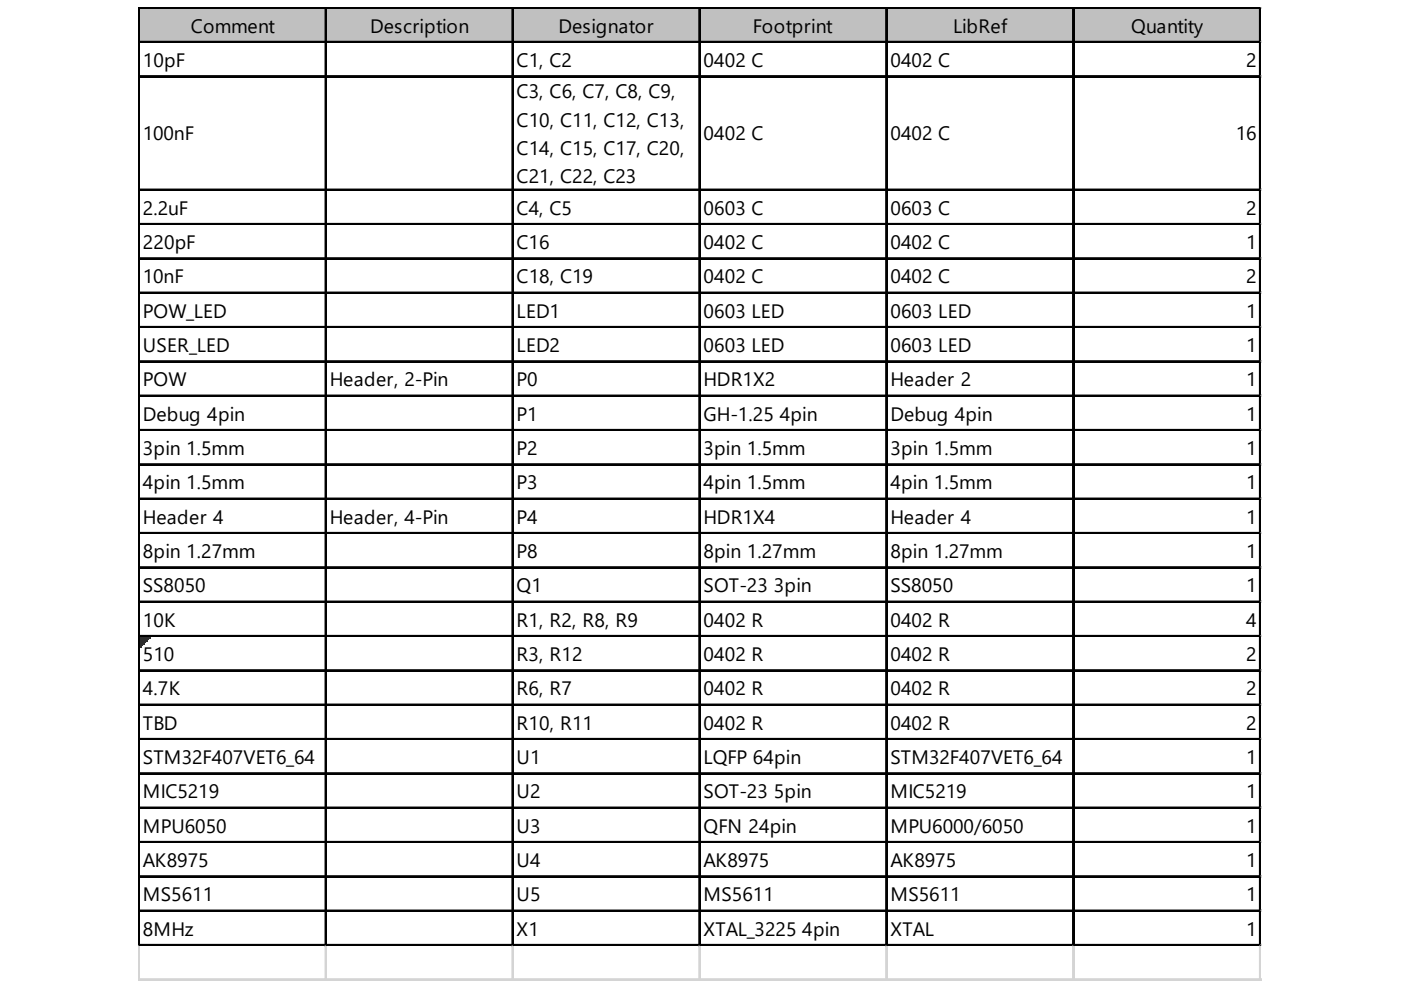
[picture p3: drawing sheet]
<svg xmlns="http://www.w3.org/2000/svg" width="297mm" height="210mm" viewBox="0 0 297 210" stroke-linecap="round" stroke-linejoin="round" font-family="sans-serif">
<defs><g id="words">
<g font-size="4.1">
<text x="40.4" y="6.9">Comment</text>
<text x="78.5" y="6.9">Description</text>
<text x="118.4" y="6.9">Designator</text>
<text x="159.6" y="6.9">Footprint</text>
<text x="202.1" y="6.9">LibRef</text>
<text x="239.8" y="6.9">Quantity</text>
<text x="30.3" y="14.2">10pF</text>
<text x="109.5" y="14.2">C1, C2</text>
<text x="149.2" y="14.2">0402 C</text>
<text x="188.8" y="14.2">0402 C</text>
<text x="264.2" y="14.2">2</text>
<text x="109.5" y="20.8">C3, C6, C7, C8, C9,</text>
<text x="30.3" y="29.7">100nF</text>
<text x="109.5" y="26.9">C10, C11, C12, C13,</text>
<text x="149.2" y="29.7">0402 C</text>
<text x="188.8" y="29.7">0402 C</text>
<text x="262" y="29.7">16</text>
<text x="109.5" y="32.9">C14, C15, C17, C20,</text>
<text x="109.5" y="38.9">C21, C22, C23</text>
<text x="30.3" y="45.5">2.2uF</text>
<text x="109.5" y="45.5">C4, C5</text>
<text x="149.2" y="45.5">0603 C</text>
<text x="188.8" y="45.5">0603 C</text>
<text x="264.2" y="45.5">2</text>
<text x="30.3" y="52.8">220pF</text>
<text x="109.5" y="52.8">C16</text>
<text x="149.2" y="52.8">0402 C</text>
<text x="188.8" y="52.8">0402 C</text>
<text x="264.2" y="52.8">1</text>
<text x="30.3" y="60.1">10nF</text>
<text x="109.5" y="60.1">C18, C19</text>
<text x="149.2" y="60.1">0402 C</text>
<text x="188.8" y="60.1">0402 C</text>
<text x="264.2" y="60.1">2</text>
<text x="30.3" y="67.4">POW_LED</text>
<text x="109.5" y="67.4">LED1</text>
<text x="149.2" y="67.4">0603 LED</text>
<text x="188.8" y="67.4">0603 LED</text>
<text x="264.2" y="67.4">1</text>
<text x="30.3" y="74.6">USER_LED</text>
<text x="109.5" y="74.6">LED2</text>
<text x="149.2" y="74.6">0603 LED</text>
<text x="188.8" y="74.6">0603 LED</text>
<text x="264.2" y="74.6">1</text>
<text x="30.3" y="81.9">POW</text>
<text x="69.9" y="81.9">Header, 2-Pin</text>
<text x="109.5" y="81.9">P0</text>
<text x="149.2" y="81.9">HDR1X2</text>
<text x="188.8" y="81.9">Header 2</text>
<text x="264.2" y="81.9">1</text>
<text x="30.3" y="89.2">Debug 4pin</text>
<text x="109.5" y="89.2">P1</text>
<text x="149.2" y="89.2">GH-1.25 4pin</text>
<text x="188.8" y="89.2">Debug 4pin</text>
<text x="264.2" y="89.2">1</text>
<text x="30.3" y="96.5">3pin 1.5mm</text>
<text x="109.5" y="96.5">P2</text>
<text x="149.2" y="96.5">3pin 1.5mm</text>
<text x="188.8" y="96.5">3pin 1.5mm</text>
<text x="264.2" y="96.5">1</text>
<text x="30.3" y="103.8">4pin 1.5mm</text>
<text x="109.5" y="103.8">P3</text>
<text x="149.2" y="103.8">4pin 1.5mm</text>
<text x="188.8" y="103.8">4pin 1.5mm</text>
<text x="264.2" y="103.8">1</text>
<text x="30.3" y="111">Header 4</text>
<text x="69.9" y="111">Header, 4-Pin</text>
<text x="109.5" y="111">P4</text>
<text x="149.2" y="111">HDR1X4</text>
<text x="188.8" y="111">Header 4</text>
<text x="264.2" y="111">1</text>
<text x="30.3" y="118.3">8pin 1.27mm</text>
<text x="109.5" y="118.3">P8</text>
<text x="149.2" y="118.3">8pin 1.27mm</text>
<text x="188.8" y="118.3">8pin 1.27mm</text>
<text x="264.2" y="118.3">1</text>
<text x="30.3" y="125.6">SS8050</text>
<text x="109.5" y="125.6">Q1</text>
<text x="149.2" y="125.6">SOT-23 3pin</text>
<text x="188.8" y="125.6">SS8050</text>
<text x="264.2" y="125.6">1</text>
<text x="30.3" y="132.9">10K</text>
<text x="109.5" y="132.9">R1, R2, R8, R9</text>
<text x="149.2" y="132.9">0402 R</text>
<text x="188.8" y="132.9">0402 R</text>
<text x="264.2" y="132.9">4</text>
<text x="30.3" y="140.2">510</text>
<text x="109.5" y="140.2">R3, R12</text>
<text x="149.2" y="140.2">0402 R</text>
<text x="188.8" y="140.2">0402 R</text>
<text x="264.2" y="140.2">2</text>
<text x="30.3" y="147.4">4.7K</text>
<text x="109.5" y="147.4">R6, R7</text>
<text x="149.2" y="147.4">0402 R</text>
<text x="188.8" y="147.4">0402 R</text>
<text x="264.2" y="147.4">2</text>
<text x="30.3" y="154.7">TBD</text>
<text x="109.5" y="154.7">R10, R11</text>
<text x="149.2" y="154.7">0402 R</text>
<text x="188.8" y="154.7">0402 R</text>
<text x="264.2" y="154.7">2</text>
<text x="30.3" y="162">STM32F407VET6_64</text>
<text x="109.5" y="162">U1</text>
<text x="149.2" y="162">LQFP 64pin</text>
<text x="188.8" y="162">STM32F407VET6_64</text>
<text x="264.2" y="162">1</text>
<text x="30.3" y="169.3">MIC5219</text>
<text x="109.5" y="169.3">U2</text>
<text x="149.2" y="169.3">SOT-23 5pin</text>
<text x="188.8" y="169.3">MIC5219</text>
<text x="264.2" y="169.3">1</text>
<text x="30.3" y="176.6">MPU6050</text>
<text x="109.5" y="176.6">U3</text>
<text x="149.2" y="176.6">QFN 24pin</text>
<text x="188.8" y="176.6">MPU6000/6050</text>
<text x="264.2" y="176.6">1</text>
<text x="30.3" y="183.8">AK8975</text>
<text x="109.5" y="183.8">U4</text>
<text x="149.2" y="183.8">AK8975</text>
<text x="188.8" y="183.8">AK8975</text>
<text x="264.2" y="183.8">1</text>
<text x="30.3" y="191.1">MS5611</text>
<text x="109.5" y="191.1">U5</text>
<text x="149.2" y="191.1">MS5611</text>
<text x="188.8" y="191.1">MS5611</text>
<text x="264.2" y="191.1">1</text>
<text x="30.3" y="198.4">8MHz</text>
<text x="109.5" y="198.4">X1</text>
<text x="149.2" y="198.4">XTAL_3225 4pin</text>
<text x="188.8" y="198.4">XTAL</text>
<text x="264.2" y="198.4">1</text>
</g>
</g></defs>
<path d="M29.6 1.8h237.8v7.3h-237.8z" fill="#c0c0c0"/>
<path d="M29.7 135.1h2.2M29.7 135.2h2.2M29.7 135.4h1.9" fill="none" stroke="#008000" stroke-width=".32"/>
<path d="M29.7 135.4h1.9v.3h-1.9z" fill="#008000"/>
<path d="M29.7 135.7h1.5" fill="none" stroke="#008000" stroke-width=".32"/>
<path d="M29.7 135.7h1.5v.3h-1.5z" fill="#008000"/>
<path d="M29.7 136h1.2" fill="none" stroke="#008000" stroke-width=".32"/>
<path d="M29.7 136h1.2v.3h-1.2z" fill="#008000"/>
<path d="M29.7 136.3h.9" fill="none" stroke="#008000" stroke-width=".32"/>
<path d="M29.7 136.3h.9v.4h-.9z" fill="#008000"/>
<path d="M29.7 136.7h.6" fill="none" stroke="#008000" stroke-width=".32"/>
<path d="M29.7 136.7h.6v.3h-.6z" fill="#008000"/>
<path d="M29.7 137h.3" fill="none" stroke="#008000" stroke-width=".32"/>
<path d="M29.7 137h.3v.3h-.3z" fill="#008000"/>
<g fill="none" stroke="#000" stroke-width=".32">
<path d="M29.3 1.5v199.1M29.5 1.5v199.1M29.7 1.5h237.7M29.7 1.7h237.7M29.7 8.8h237.7M29.7 9h237.7M29.7 16.1h237.7M29.7 16.2h237.7M69 1.8v198.8M69.1 1.8v198.8M108.6 1.8v198.8M108.7 1.8v198.8"/>
<path d="M148.2 1.8v198.8M148.4 1.8v198.8M187.8 1.8v198.8M188 1.8v198.8M227.5 1.8v198.8M227.6 1.8v198.8M267.1 1.8v198.8M267.2 1.8v198.8M29.7 40.1h237.7M29.7 40.3h237.7M29.7 47.4h237.7M29.7 47.6h237.7"/>
<path d="M29.7 54.7h237.7M29.7 54.9h237.7M29.7 62h237.7M29.7 62.1h237.7M29.7 69.3h237.7M29.7 69.4h237.7M29.7 76.5h237.7M29.7 76.7h237.7M29.7 83.8h237.7M29.7 84h237.7M29.7 91.1h237.7M29.7 91.2h237.7"/>
<path d="M29.7 98.4h237.7M29.7 98.5h237.7M29.7 105.6h237.7M29.7 105.8h237.7M29.7 112.9h237.7M29.7 113.1h237.7M29.7 120.2h237.7M29.7 120.4h237.7M29.7 127.5h237.7M29.7 127.6h237.7M29.7 134.8h237.7M29.7 134.9h237.7"/>
<path d="M29.7 142h237.7M29.7 142.2h237.7M29.7 149.3h237.7M29.7 149.5h237.7M29.7 156.6h237.7M29.7 156.8h237.7M29.7 163.9h237.7M29.7 164h237.7M29.7 171.2h237.7M29.7 171.3h237.7M29.7 178.4h237.7M29.7 178.6h237.7"/>
<path d="M29.7 185.7h237.7M29.7 185.9h237.7M29.7 193h237.7M29.7 193.2h237.7M29.7 200.3h237.7M29.7 200.4h237.7"/>
</g>
<g fill="none" stroke="#d4d4d4" stroke-width=".32">
<path d="M267.4 1.5h.1M29.3 200.6v7.3M29.5 200.6v7.3M69 200.6v7.3M69.1 200.6v7.3M108.6 200.6v7.3M108.7 200.6v7.3M148.2 200.6v7.3M148.4 200.6v7.3M187.8 200.6v7.3M188 200.6v7.3M227.5 200.6v7.3"/>
<path d="M227.6 200.6v7.3M267.1 200.6v7.3M267.2 200.6v7.3"/>
</g>
<path d="M267.4 1.5v.3z" fill="#d4d4d4"/>
<path d="M267.4 8.8h.1" fill="none" stroke="#d4d4d4" stroke-width=".32"/>
<path d="M267.4 8.8v.3z" fill="#d4d4d4"/>
<path d="M267.4 16.1h.1" fill="none" stroke="#d4d4d4" stroke-width=".32"/>
<path d="M267.4 16.1v.3z" fill="#d4d4d4"/>
<path d="M267.4 40.1h.1" fill="none" stroke="#d4d4d4" stroke-width=".32"/>
<path d="M267.4 40.1v.4z" fill="#d4d4d4"/>
<path d="M267.4 47.4h.1" fill="none" stroke="#d4d4d4" stroke-width=".32"/>
<path d="M267.4 47.4v.3z" fill="#d4d4d4"/>
<path d="M267.4 54.7h.1" fill="none" stroke="#d4d4d4" stroke-width=".32"/>
<path d="M267.4 54.7v.3z" fill="#d4d4d4"/>
<path d="M267.4 62h.1" fill="none" stroke="#d4d4d4" stroke-width=".32"/>
<path d="M267.4 62v.3z" fill="#d4d4d4"/>
<path d="M267.4 69.3h.1" fill="none" stroke="#d4d4d4" stroke-width=".32"/>
<path d="M267.4 69.3v.3z" fill="#d4d4d4"/>
<path d="M267.4 76.5h.1" fill="none" stroke="#d4d4d4" stroke-width=".32"/>
<path d="M267.4 76.5v.3z" fill="#d4d4d4"/>
<path d="M267.4 83.8h.1" fill="none" stroke="#d4d4d4" stroke-width=".32"/>
<path d="M267.4 83.8v.3z" fill="#d4d4d4"/>
<path d="M267.4 91.1h.1" fill="none" stroke="#d4d4d4" stroke-width=".32"/>
<path d="M267.4 91.1v.3z" fill="#d4d4d4"/>
<path d="M267.4 98.4h.1" fill="none" stroke="#d4d4d4" stroke-width=".32"/>
<path d="M267.4 98.4v.3z" fill="#d4d4d4"/>
<path d="M267.4 105.6h.1" fill="none" stroke="#d4d4d4" stroke-width=".32"/>
<path d="M267.4 105.6v.4z" fill="#d4d4d4"/>
<path d="M267.4 112.9h.1" fill="none" stroke="#d4d4d4" stroke-width=".32"/>
<path d="M267.4 112.9v.3z" fill="#d4d4d4"/>
<path d="M267.4 120.2h.1" fill="none" stroke="#d4d4d4" stroke-width=".32"/>
<path d="M267.4 120.2v.3z" fill="#d4d4d4"/>
<path d="M267.4 127.5h.1" fill="none" stroke="#d4d4d4" stroke-width=".32"/>
<path d="M267.4 127.5v.3z" fill="#d4d4d4"/>
<path d="M267.4 134.8h.1" fill="none" stroke="#d4d4d4" stroke-width=".32"/>
<path d="M267.4 134.8v.3z" fill="#d4d4d4"/>
<path d="M267.4 142h.1" fill="none" stroke="#d4d4d4" stroke-width=".32"/>
<path d="M267.4 142v.4z" fill="#d4d4d4"/>
<path d="M267.4 149.3h.1" fill="none" stroke="#d4d4d4" stroke-width=".32"/>
<path d="M267.4 149.3v.3z" fill="#d4d4d4"/>
<path d="M267.4 156.6h.1" fill="none" stroke="#d4d4d4" stroke-width=".32"/>
<path d="M267.4 156.6v.3z" fill="#d4d4d4"/>
<path d="M267.4 163.9h.1" fill="none" stroke="#d4d4d4" stroke-width=".32"/>
<path d="M267.4 163.9v.3z" fill="#d4d4d4"/>
<path d="M267.4 171.2h.1" fill="none" stroke="#d4d4d4" stroke-width=".32"/>
<path d="M267.4 171.2v.3z" fill="#d4d4d4"/>
<path d="M267.4 178.4h.1" fill="none" stroke="#d4d4d4" stroke-width=".32"/>
<path d="M267.4 178.4v.4z" fill="#d4d4d4"/>
<path d="M267.4 185.7h.1" fill="none" stroke="#d4d4d4" stroke-width=".32"/>
<path d="M267.4 185.7v.3z" fill="#d4d4d4"/>
<path d="M267.4 193h.1" fill="none" stroke="#d4d4d4" stroke-width=".32"/>
<path d="M267.4 193v.3z" fill="#d4d4d4"/>
<path d="M267.4 200.3h.1" fill="none" stroke="#d4d4d4" stroke-width=".32"/>
<path d="M267.4 200.3v.3z" fill="#d4d4d4"/>
<path d="M29.3 207.6h238.1M29.3 207.7h238.1" fill="none" stroke="#d4d4d4" stroke-width=".32"/>
<use href="#words"/>
</svg>
